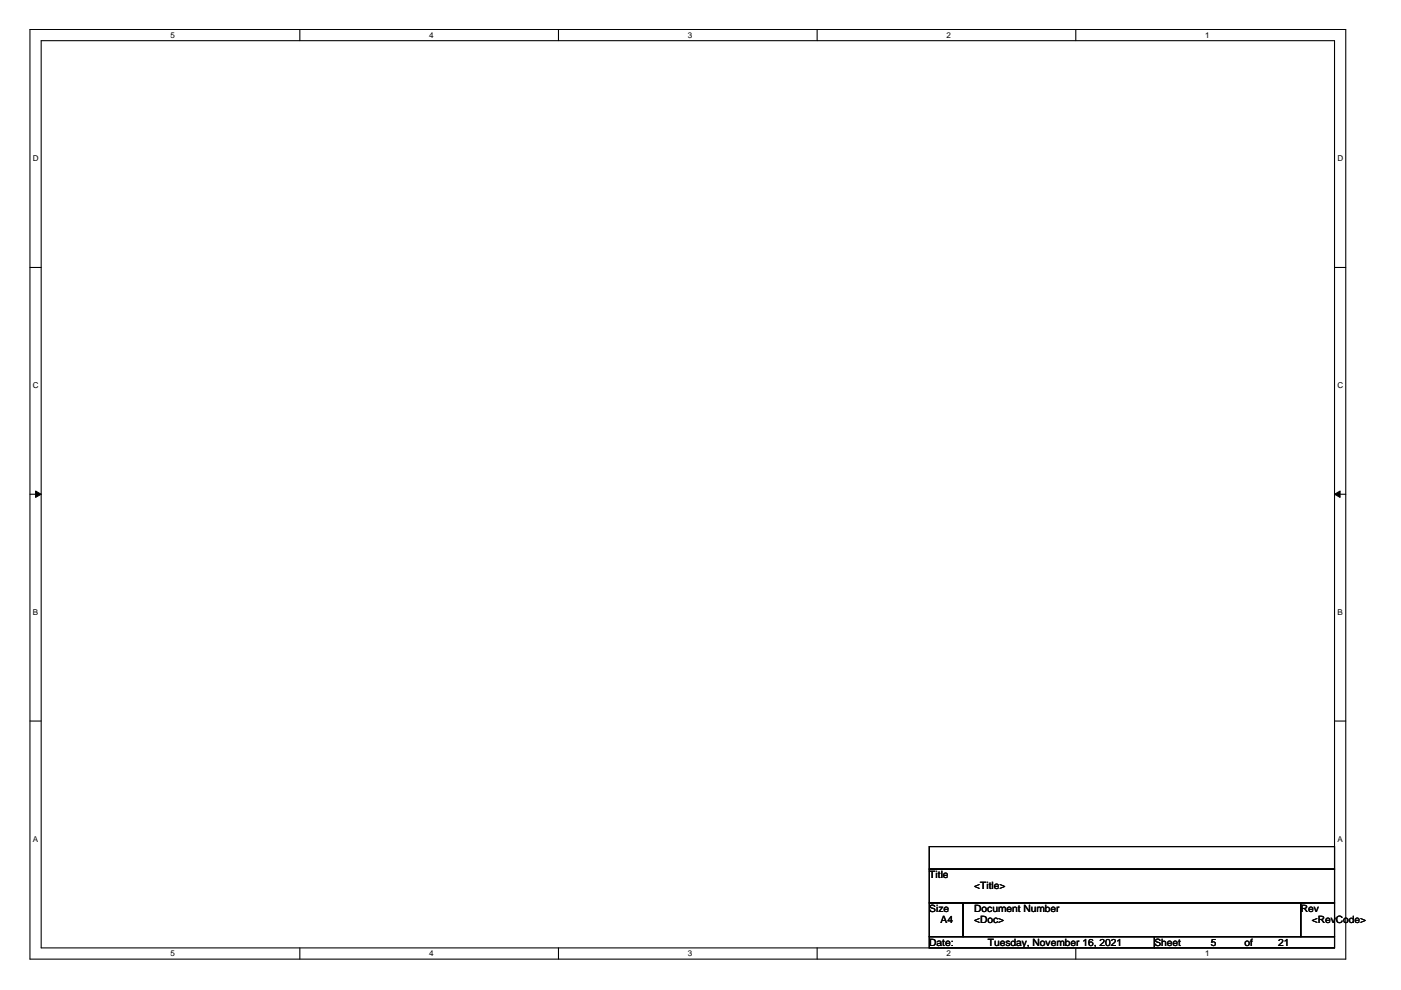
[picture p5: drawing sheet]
<svg xmlns="http://www.w3.org/2000/svg" width="297mm" height="210mm" viewBox="0 0 297 210" stroke-linecap="round" stroke-linejoin="round" font-family="sans-serif">
<defs><g id="words">
<g font-size="2.1">
<text x="197" y="186.2">Title</text>
<text x="206.6" y="188.6">&lt;Title&gt;</text>
<text x="197" y="193.4">Size</text>
<text x="199.4" y="195.7">A4</text>
<text x="206.6" y="193.4">Document Number</text>
<text x="206.6" y="195.7">&lt;Doc&gt;</text>
<text x="275.8" y="193.4">Rev</text>
<text x="278.2" y="195.7">&lt;Rev</text>
<text x="283.2" y="195.7">Code&gt;</text>
<text x="197" y="200.5">Date:</text>
<text x="209.4" y="200.5">Tuesday, November 16, 2021</text>
<text x="244.8" y="200.5">Sheet</text>
<text x="256.7" y="200.5">5</text>
<text x="263.9" y="200.5">of</text>
<text x="271" y="200.5">21</text>
</g>
<g font-size="1.7">
<text x="36.1" y="8">5</text>
<text x="91" y="8">4</text>
<text x="145.8" y="8">3</text>
<text x="200.7" y="8">2</text>
<text x="255.5" y="8">1</text>
<text x="6.9" y="34.2">D</text>
<text x="283.5" y="34.2">D</text>
<text x="6.9" y="82.3">C</text>
<text x="283.5" y="82.3">C</text>
<text x="6.9" y="130.4">B</text>
<text x="283.5" y="130.4">B</text>
<text x="6.9" y="178.5">A</text>
<text x="283.5" y="178.5">A</text>
<text x="36.1" y="202.8">5</text>
<text x="91" y="202.8">4</text>
<text x="145.8" y="202.8">3</text>
<text x="200.7" y="202.8">2</text>
<text x="255.5" y="202.8">1</text>
</g>
</g></defs>
<path d="M6.3 6.2h279v197.2h-279zM8.7 8.6h274.2v192.4h-274.2z" fill="none" stroke="#000" stroke-width=".23"/>
<g fill="#fff">
<path d="M36.1 6.5h1v1.9h-1z"/>
<path d="M36.1 201.2h1v1.9h-1z"/>
</g>
<path d="M63.6 6.2v2.4M63.6 201v2.4" fill="none" stroke="#000" stroke-width=".23"/>
<g fill="#fff">
<path d="M91 6.5h.9v1.9h-.9z"/>
<path d="M91 201.2h.9v1.9h-.9z"/>
</g>
<path d="M118.4 6.2v2.4M118.4 201v2.4" fill="none" stroke="#000" stroke-width=".23"/>
<g fill="#fff">
<path d="M145.8 6.5h1v1.9h-1z"/>
<path d="M145.8 201.2h1v1.9h-1z"/>
</g>
<path d="M173.2 6.2v2.4M173.2 201v2.4" fill="none" stroke="#000" stroke-width=".23"/>
<g fill="#fff">
<path d="M200.7 6.5h.9v1.9h-.9z"/>
<path d="M200.7 201.2h.9v1.9h-.9z"/>
</g>
<path d="M228.1 6.2v2.4M228.1 201v2.4" fill="none" stroke="#000" stroke-width=".23"/>
<g fill="#fff">
<path d="M255.5 6.5h1v1.9h-1z"/>
<path d="M255.5 201.2h1v1.9h-1z"/>
<path d="M6.9 32.7h1.3v1.9h-1.3z"/>
<path d="M283.5 32.7h1.3v1.9h-1.3z"/>
<path d="M6.9 80.8h1.3v1.9h-1.3z"/>
<path d="M283.5 80.8h1.3v1.9h-1.3z"/>
</g>
<path d="M6.3 56.7h2.4M282.9 56.7h2.4" fill="none" stroke="#000" stroke-width=".23"/>
<g fill="#fff">
<path d="M6.9 128.8h1.2v1.9h-1.2z"/>
<path d="M283.5 128.8h1.2v1.9h-1.2z"/>
</g>
<path d="M6.3 104.8h2.4M282.9 104.8h2.4" fill="none" stroke="#000" stroke-width=".23"/>
<g fill="#000" stroke="#000" stroke-width=".21">
<path d="M7.5 104.1l1.2 .7-1.2 .7z" fill-rule="evenodd"/>
<path d="M282.9 104.8l1.2-.7v1.4z" fill-rule="evenodd"/>
</g>
<g fill="#fff">
<path d="M6.9 176.9h1.2v1.9h-1.2z"/>
<path d="M283.5 176.9h1.2v1.9h-1.2z"/>
</g>
<path d="M6.3 152.9h2.4M282.9 152.9h2.4M197 179.5h85.9v4.8h-85.9zM197 184.3h85.9v7.1h-85.9zM197 191.4h7.2v7.2h-7.2zM197 198.6h47.8v2.4h-47.8zM204.2 191.4h71.6v7.2h-71.6zM244.8 198.6h38.1v2.4h-38.1zM275.8 191.4h7.1v7.2h-7.1z" fill="none" stroke="#000" stroke-width=".23"/>
<use href="#words"/>
</svg>
